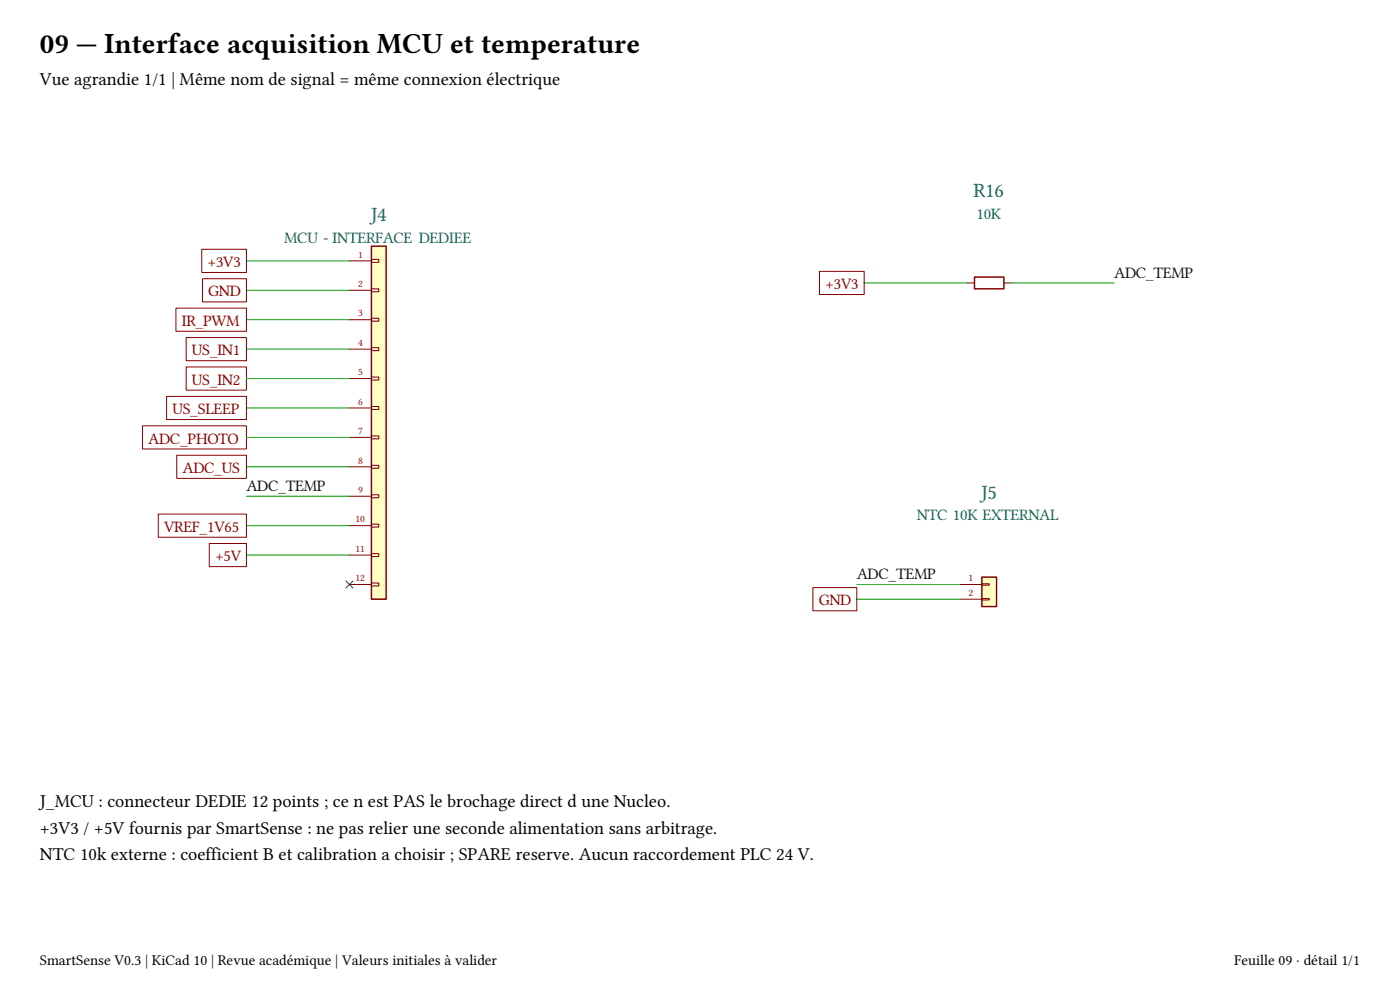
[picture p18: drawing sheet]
(kicad_sch (version 20260306) (generator "eeschema") (generator_version "10.0") (paper "A4" portrait) (title_block (title "Interface acquisition MCU et temperature") (date "2026-11-01") (rev "V0.3 - REVUE") (company "SmartSense | Smart Capteurs & Actionneurs") (comment 1 "Schema de laboratoire - pas de PCB - validation experimentale requise")) (lib_symbols (symbol "SmartSense:MCU_Interface_12" (pin_names (offset 1.016) (hide yes)) (exclude_from_sim no) (in_bom yes) (on_board yes) (in_pos_files yes) (duplicate_pin_numbers_are_jumpers no) (property "Reference" "J" (at 0 15.24 0) (show_name no) (do_not_autoplace no) (effects (font (size 1.27 1.27)))) (property "Value" "Conn_01x12" (at 0 -17.78 0) (show_name no) (do_not_autoplace no) (effects (font (size 1.27 1.27)))) (property "Footprint" "" (at 0 0 0) (show_name no) (do_not_autoplace no) (hide yes) (effects (font (size 1.27 1.27)))) (property "Datasheet" "" (at 0 0 0) (show_name no) (do_not_autoplace no) (hide yes) (effects (font (size 1.27 1.27)))) (property "Description" "Generic connector, single row, 01x12, script generated (kicad-library-utils/schlib/autogen/connector/)" (at 0 0 0) (show_name no) (do_not_autoplace no) (hide yes) (effects (font (size 1.27 1.27)))) (property "ki_keywords" "connector" (at 0 0 0) (show_name no) (do_not_autoplace no) (hide yes) (effects (font (size 1.27 1.27)))) (property "ki_fp_filters" "Connector*:*_1x??_*" (at 0 0 0) (show_name no) (do_not_autoplace no) (hide yes) (effects (font (size 1.27 1.27)))) (symbol "MCU_Interface_12_1_1" (rectangle (start -1.27 27.94) (end 1.27 -33.02) (stroke (width 0.254) (type default)) (fill (type background))) (rectangle (start -1.27 25.654) (end 0 25.146) (stroke (width 0.1524) (type default)) (fill (type none))) (rectangle (start -1.27 20.574) (end 0 20.066) (stroke (width 0.1524) (type default)) (fill (type none))) (rectangle (start -1.27 15.494) (end 0 14.986) (stroke (width 0.1524) (type default)) (fill (type none))) (rectangle (start -1.27 10.414) (end 0 9.906) (stroke (width 0.1524) (type default)) (fill (type none))) (rectangle (start -1.27 5.334) (end 0 4.826) (stroke (width 0.1524) (type default)) (fill (type none))) (rectangle (start -1.27 0.254) (end 0 -0.254) (stroke (width 0.1524) (type default)) (fill (type none))) (rectangle (start -1.27 -4.826) (end 0 -5.334) (stroke (width 0.1524) (type default)) (fill (type none))) (rectangle (start -1.27 -9.906) (end 0 -10.414) (stroke (width 0.1524) (type default)) (fill (type none))) (rectangle (start -1.27 -14.986) (end 0 -15.494) (stroke (width 0.1524) (type default)) (fill (type none))) (rectangle (start -1.27 -20.066) (end 0 -20.574) (stroke (width 0.1524) (type default)) (fill (type none))) (rectangle (start -1.27 -25.146) (end 0 -25.654) (stroke (width 0.1524) (type default)) (fill (type none))) (rectangle (start -1.27 -30.226) (end 0 -30.734) (stroke (width 0.1524) (type default)) (fill (type none))) (pin passive line (at -5.08 25.4 0) (length 3.81) (name "Pin_1" (effects (font (size 1.27 1.27)))) (number "1" (effects (font (size 1.27 1.27))))) (pin passive line (at -5.08 20.32 0) (length 3.81) (name "Pin_2" (effects (font (size 1.27 1.27)))) (number "2" (effects (font (size 1.27 1.27))))) (pin passive line (at -5.08 15.24 0) (length 3.81) (name "Pin_3" (effects (font (size 1.27 1.27)))) (number "3" (effects (font (size 1.27 1.27))))) (pin passive line (at -5.08 10.16 0) (length 3.81) (name "Pin_4" (effects (font (size 1.27 1.27)))) (number "4" (effects (font (size 1.27 1.27))))) (pin passive line (at -5.08 5.08 0) (length 3.81) (name "Pin_5" (effects (font (size 1.27 1.27)))) (number "5" (effects (font (size 1.27 1.27))))) (pin passive line (at -5.08 0.0 0) (length 3.81) (name "Pin_6" (effects (font (size 1.27 1.27)))) (number "6" (effects (font (size 1.27 1.27))))) (pin passive line (at -5.08 -5.08 0) (length 3.81) (name "Pin_7" (effects (font (size 1.27 1.27)))) (number "7" (effects (font (size 1.27 1.27))))) (pin passive line (at -5.08 -10.16 0) (length 3.81) (name "Pin_8" (effects (font (size 1.27 1.27)))) (number "8" (effects (font (size 1.27 1.27))))) (pin passive line (at -5.08 -15.24 0) (length 3.81) (name "Pin_9" (effects (font (size 1.27 1.27)))) (number "9" (effects (font (size 1.27 1.27))))) (pin passive line (at -5.08 -20.32 0) (length 3.81) (name "Pin_10" (effects (font (size 1.27 1.27)))) (number "10" (effects (font (size 1.27 1.27))))) (pin passive line (at -5.08 -25.4 0) (length 3.81) (name "Pin_11" (effects (font (size 1.27 1.27)))) (number "11" (effects (font (size 1.27 1.27))))) (pin passive line (at -5.08 -30.48 0) (length 3.81) (name "Pin_12" (effects (font (size 1.27 1.27)))) (number "12" (effects (font (size 1.27 1.27)))))) (embedded_fonts no)) (symbol "Device:R" (pin_numbers (hide yes)) (pin_names (offset 0)) (exclude_from_sim no) (in_bom yes) (on_board yes) (in_pos_files yes) (duplicate_pin_numbers_are_jumpers no) (property "Reference" "R" (at 2.032 0 90) (show_name no) (do_not_autoplace no) (effects (font (size 1.27 1.27)))) (property "Value" "R" (at 0 0 90) (show_name no) (do_not_autoplace no) (effects (font (size 1.27 1.27)))) (property "Footprint" "" (at -1.778 0 90) (show_name no) (do_not_autoplace no) (hide yes) (effects (font (size 1.27 1.27)))) (property "Datasheet" "" (at 0 0 0) (show_name no) (do_not_autoplace no) (hide yes) (effects (font (size 1.27 1.27)))) (property "Description" "Resistor" (at 0 0 0) (show_name no) (do_not_autoplace no) (hide yes) (effects (font (size 1.27 1.27)))) (property "ki_keywords" "R res resistor" (at 0 0 0) (show_name no) (do_not_autoplace no) (hide yes) (effects (font (size 1.27 1.27)))) (property "ki_fp_filters" "R_*" (at 0 0 0) (show_name no) (do_not_autoplace no) (hide yes) (effects (font (size 1.27 1.27)))) (symbol "R_0_1" (rectangle (start -1.016 -2.54) (end 1.016 2.54) (stroke (width 0.254) (type default)) (fill (type none)))) (symbol "R_1_1" (pin passive line (at 0 3.81 270) (length 1.27) (name "" (effects (font (size 1.27 1.27)))) (number "1" (effects (font (size 1.27 1.27))))) (pin passive line (at 0 -3.81 90) (length 1.27) (name "" (effects (font (size 1.27 1.27)))) (number "2" (effects (font (size 1.27 1.27)))))) (embedded_fonts no)) (symbol "Connector_Generic:Conn_01x02" (pin_names (offset 1.016) (hide yes)) (exclude_from_sim no) (in_bom yes) (on_board yes) (in_pos_files yes) (duplicate_pin_numbers_are_jumpers no) (property "Reference" "J" (at 0 2.54 0) (show_name no) (do_not_autoplace no) (effects (font (size 1.27 1.27)))) (property "Value" "Conn_01x02" (at 0 -5.08 0) (show_name no) (do_not_autoplace no) (effects (font (size 1.27 1.27)))) (property "Footprint" "" (at 0 0 0) (show_name no) (do_not_autoplace no) (hide yes) (effects (font (size 1.27 1.27)))) (property "Datasheet" "" (at 0 0 0) (show_name no) (do_not_autoplace no) (hide yes) (effects (font (size 1.27 1.27)))) (property "Description" "Generic connector, single row, 01x02, script generated (kicad-library-utils/schlib/autogen/connector/)" (at 0 0 0) (show_name no) (do_not_autoplace no) (hide yes) (effects (font (size 1.27 1.27)))) (property "ki_keywords" "connector" (at 0 0 0) (show_name no) (do_not_autoplace no) (hide yes) (effects (font (size 1.27 1.27)))) (property "ki_fp_filters" "Connector*:*_1x??_*" (at 0 0 0) (show_name no) (do_not_autoplace no) (hide yes) (effects (font (size 1.27 1.27)))) (symbol "Conn_01x02_1_1" (rectangle (start -1.27 1.27) (end 1.27 -3.81) (stroke (width 0.254) (type default)) (fill (type background))) (rectangle (start -1.27 0.127) (end 0 -0.127) (stroke (width 0.1524) (type default)) (fill (type none))) (rectangle (start -1.27 -2.413) (end 0 -2.667) (stroke (width 0.1524) (type default)) (fill (type none))) (pin passive line (at -5.08 0 0) (length 3.81) (name "Pin_1" (effects (font (size 1.27 1.27)))) (number "1" (effects (font (size 1.27 1.27))))) (pin passive line (at -5.08 -2.54 0) (length 3.81) (name "Pin_2" (effects (font (size 1.27 1.27)))) (number "2" (effects (font (size 1.27 1.27)))))) (embedded_fonts no))) (text "09 / Interface acquisition MCU et temperature" (at 12 14 0) (effects (font (face "Libertinus Serif") (size 2.54 2.54)) (justify left))) (text "MEME NOM DE SIGNAL = MEME CONNEXION ; les petits fils materialisent chaque raccordement." (at 12 23 0) (effects (font (face "Libertinus Serif") (size 1.6 1.6)) (justify left))) (symbol (lib_id "SmartSense:MCU_Interface_12") (at 49.53 76.2 0) (unit 1) (in_bom yes) (on_board yes) (dnp no) (property "Reference" "J4" (at 49.53 42.800000000000004 0) (effects (font (face "Libertinus Serif") (size 2.54 2.54)) )) (property "Value" "MCU - INTERFACE DEDIEE" (at 49.53 46.800000000000004 0) (effects (font (face "Libertinus Serif") (size 2.0 2.0)) )) (property "Source_ID" "J_MCU" (at 49.53 76.2 0) (effects (font (size 1 1)) (hide yes)))) (wire (pts (xy 44.45 50.8) (xy 26.67 50.8)) (stroke (width 0) (type default))) (global_label "+3V3" (shape passive) (at 26.67 50.8 180) (effects (font (face "Libertinus Serif") (size 2.0 2.0)) (justify right))) (wire (pts (xy 44.45 55.88) (xy 26.67 55.88)) (stroke (width 0) (type default))) (global_label "GND" (shape passive) (at 26.67 55.88 180) (effects (font (face "Libertinus Serif") (size 2.0 2.0)) (justify right))) (wire (pts (xy 44.45 60.96) (xy 26.67 60.96)) (stroke (width 0) (type default))) (global_label "IR_PWM" (shape passive) (at 26.67 60.96 180) (effects (font (face "Libertinus Serif") (size 2.0 2.0)) (justify right))) (wire (pts (xy 44.45 66.04) (xy 26.67 66.04)) (stroke (width 0) (type default))) (global_label "US_IN1" (shape passive) (at 26.67 66.04 180) (effects (font (face "Libertinus Serif") (size 2.0 2.0)) (justify right))) (wire (pts (xy 44.45 71.12) (xy 26.67 71.12)) (stroke (width 0) (type default))) (global_label "US_IN2" (shape passive) (at 26.67 71.12 180) (effects (font (face "Libertinus Serif") (size 2.0 2.0)) (justify right))) (wire (pts (xy 44.45 76.2) (xy 26.67 76.2)) (stroke (width 0) (type default))) (global_label "US_SLEEP" (shape passive) (at 26.67 76.2 180) (effects (font (face "Libertinus Serif") (size 2.0 2.0)) (justify right))) (wire (pts (xy 44.45 81.28) (xy 26.67 81.28)) (stroke (width 0) (type default))) (global_label "ADC_PHOTO" (shape passive) (at 26.67 81.28 180) (effects (font (face "Libertinus Serif") (size 2.0 2.0)) (justify right))) (wire (pts (xy 44.45 86.36) (xy 26.67 86.36)) (stroke (width 0) (type default))) (global_label "ADC_US" (shape passive) (at 26.67 86.36 180) (effects (font (face "Libertinus Serif") (size 2.0 2.0)) (justify right))) (wire (pts (xy 44.45 91.44) (xy 26.67 91.44)) (stroke (width 0) (type default))) (label "ADC_TEMP" (at 26.67 91.44 180) (effects (font (face "Libertinus Serif") (size 2.0 2.0)) (justify left bottom))) (wire (pts (xy 44.45 96.52) (xy 26.67 96.52)) (stroke (width 0) (type default))) (global_label "VREF_1V65" (shape passive) (at 26.67 96.52 180) (effects (font (face "Libertinus Serif") (size 2.0 2.0)) (justify right))) (wire (pts (xy 44.45 101.6) (xy 26.67 101.6)) (stroke (width 0) (type default))) (global_label "+5V" (shape passive) (at 26.67 101.6 180) (effects (font (face "Libertinus Serif") (size 2.0 2.0)) (justify right))) (no_connect (at 44.45 106.68)) (symbol (lib_id "Device:R") (at 154.94 54.61 90) (unit 1) (in_bom yes) (on_board yes) (dnp no) (property "Reference" "R16" (at 154.94 38.61 90) (effects (font (face "Libertinus Serif") (size 2.54 2.54)) )) (property "Value" "10K" (at 154.94 42.61 90) (effects (font (face "Libertinus Serif") (size 2.0 2.0)) )) (property "Source_ID" "R_NTC_PULL" (at 154.94 54.61 0) (effects (font (size 1 1)) (hide yes)))) (wire (pts (xy 151.13 54.61) (xy 133.35 54.61)) (stroke (width 0) (type default))) (global_label "+3V3" (shape passive) (at 133.35 54.61 180) (effects (font (face "Libertinus Serif") (size 2.0 2.0)) (justify right))) (wire (pts (xy 158.75 54.61) (xy 176.53 54.61)) (stroke (width 0) (type default))) (label "ADC_TEMP" (at 176.53 54.61 0) (effects (font (face "Libertinus Serif") (size 2.0 2.0)) (justify left bottom))) (symbol (lib_id "Connector_Generic:Conn_01x02") (at 154.94 106.68 0) (unit 1) (in_bom yes) (on_board yes) (dnp no) (property "Reference" "J5" (at 154.94 90.68 0) (effects (font (face "Libertinus Serif") (size 2.54 2.54)) )) (property "Value" "NTC 10K EXTERNAL" (at 154.94 94.68 0) (effects (font (face "Libertinus Serif") (size 2.0 2.0)) )) (property "Source_ID" "J_NTC" (at 154.94 106.68 0) (effects (font (size 1 1)) (hide yes)))) (wire (pts (xy 149.86 106.68) (xy 132.08 106.68)) (stroke (width 0) (type default))) (label "ADC_TEMP" (at 132.08 106.68 180) (effects (font (face "Libertinus Serif") (size 2.0 2.0)) (justify left bottom))) (wire (pts (xy 149.86 109.22) (xy 132.08 109.22)) (stroke (width 0) (type default))) (global_label "GND" (shape passive) (at 132.08 109.22 180) (effects (font (face "Libertinus Serif") (size 2.0 2.0)) (justify right))) (text "J_MCU : connecteur DEDIE 12 points ; ce n est PAS le brochage direct d une Nucleo." (at 10 250 0) (effects (font (face "Libertinus Serif") (size 1.7 1.7)) (justify left))) (text "+3V3 / +5V fournis par SmartSense : ne pas relier une seconde alimentation sans arbitrage." (at 10 254.2 0) (effects (font (face "Libertinus Serif") (size 1.7 1.7)) (justify left))) (text "NTC 10k externe : coefficient B et calibration a choisir ; SPARE reserve. Aucun raccordement PLC 24" (at 10 258.4 0) (effects (font (face "Libertinus Serif") (size 1.7 1.7)) (justify left))) (text "V." (at 10 262.59999999999997 0) (effects (font (face "Libertinus Serif") (size 1.7 1.7)) (justify left))) (text "V0.3 / Revue de conception : valeurs initiales, aucune performance mesuree revendiquee." (at 10 287 0) (effects (font (face "Libertinus Serif") (size 1.6 1.6)) (justify left))))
